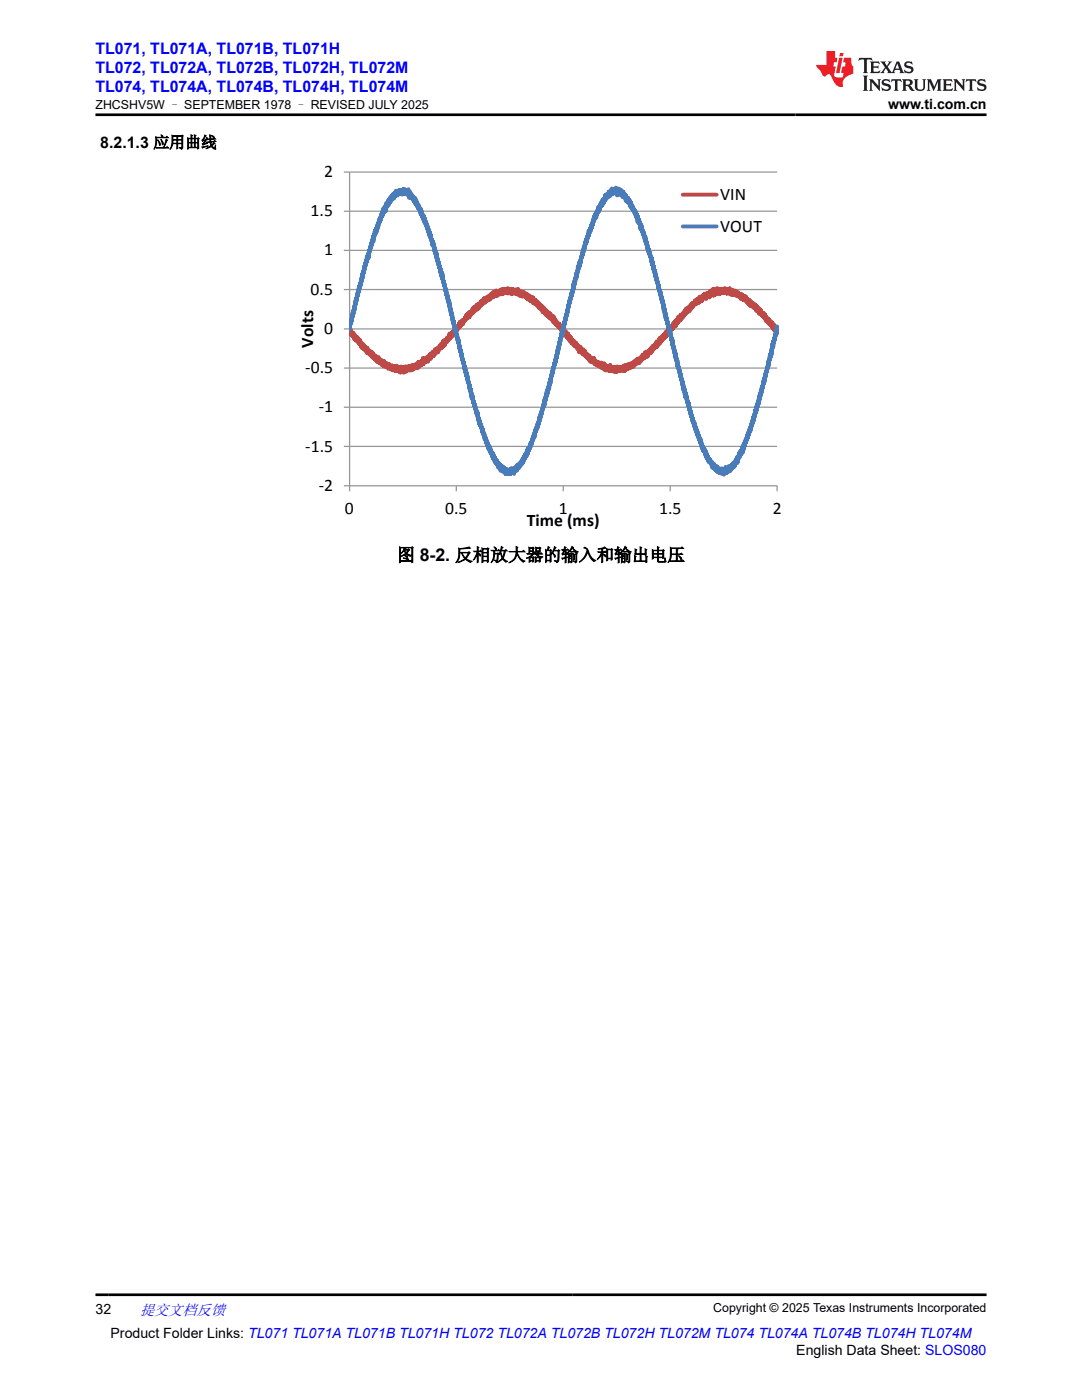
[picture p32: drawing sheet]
<svg xmlns="http://www.w3.org/2000/svg" width="216mm" height="279mm" viewBox="0 0 216 279" stroke-linecap="round" stroke-linejoin="round" font-family="sans-serif">
<defs><g id="words">
<g font-size="3.5">
<text x="64.7" y="35.3">2</text>
<text x="143.7" y="39.8">VIN</text>
<text x="62" y="43.1">1.5</text>
<text x="143.7" y="46.2">VOUT</text>
<text x="64.7" y="51">1</text>
<text x="62" y="58.8">0.5</text>
<text x="62.5" y="69.4" transform="rotate(-90 62.5 69.4)">Volts</text>
<text x="64.7" y="66.6">0</text>
<text x="60.9" y="74.5">-0.5</text>
<text x="63.6" y="82.3">-1</text>
<text x="60.9" y="90.1">-1.5</text>
<text x="63.6" y="98">-2</text>
<text x="68.8" y="102.5">0</text>
<text x="88.8" y="102.5">0.5</text>
<text x="105.1" y="105">Time (ms)</text>
<text x="111.5" y="102.5">1</text>
<text x="131.5" y="102.5">1.5</text>
<text x="154.2" y="102.5">2</text>
<text x="79.2" y="112">图 8-2. 反相放大器的输入和输出电压</text>
</g>
<g font-size="3.2" fill="#00f">
<text x="19" y="10.7">TL071, TL071A, TL071B, TL071H</text>
<text x="19" y="14.5">TL072, TL072A, TL072B, TL072H, TL072M</text>
<text x="19" y="18.3">TL074, TL074A, TL074B, TL074H, TL074M</text>
</g>
<text font-size="3.2" x="20" y="29.5">8.2.1.3 应用曲线</text>
<text font-size="3" fill="#00f" x="27.9" y="262.4">提交文档反馈</text>
<g font-size="2.8">
<text x="177.2" y="21.7">www.ti.com.cn</text>
<text x="19" y="262.1">32</text>
<text x="22.1" y="266.9">Product Folder Links: TL071 TL071A TL071B TL071H TL072 TL072A TL072B TL072H TL072M TL074 TL074A TL074B TL074H TL074M</text>
<text x="158.9" y="270.3">English Data Sheet: SLOS080</text>
</g>
<g font-size="2.5">
<text x="19" y="21.8">ZHCSHV5W – SEPTEMBER 1978 – REVISED JULY 2025</text>
<text x="142.3" y="261.8">Copyright © 2025 Texas Instruments Incorporated</text>
</g>
</g></defs>
<g fill="none" stroke="#979797" stroke-width=".25">
<path d="M68.6 34.3h86.5M69.8 34.3v63.7M68.6 57.8h86.5M68.6 50h86.5M68.6 42.2h86.5M68.6 73.5h86.5M68.6 65.6h86.5M68.6 89.1h86.5M68.6 81.3h86.5M68.6 96.9h86.5v1.1M91.1 96.9v1.1M112.4 96.9v1.1"/>
<path d="M133.7 96.9v1.1"/>
</g>
<g fill="none" stroke="#bd4a47" stroke-width=".76">
<path d="M136.2 38.9h6.8M98.1 58.6l-.1 .8-.1-.7v1v-.8l-.1 .8-.1-.8-.1 .9v-.8l-.1 .7-.1-.5v.6l-.1-.6v.8l-.1-.8v.8l-.1-.5v.5v-.5l-.1 .6v-.6l-.1 .6-.1-.4v.6v-.6l-.1 .8v-1l-.1 .8v-.8l-.1 1-.1-.7v.8v-.6l-.1 .6v-.6l-.1 .8-.1-.8-.1 .9v-.8v.7l-.1-.5-.1 .8v-.5v.5l-.1-.5v.6l-.1-.6v.5v-.3l-.1 .8v-1l-.2 1.1v-.8v.5l-.1-.5-.1 .5v-.6l-.1 1.1v-.7l-.1 .7v-.8v.6l-.1-.5v1v-.8l-.2 .6v-.8v.8v-.5l-.1 .8-.1-.6v.8v-1.1v.9l-.2-.6v.8v-.5l-.1 .6-.1-.4v.6l-.1-.5-.1 .7-.1-.7v1v-1l-.1 1v-1l-.1 1.1v-.6l-.1 .5v-.7v.8l-.1-.8-.1 .8v-.6l-.1 .8-.1-.8v.8v-.3l-.1 .4v-.4l-.1 .6v-.5l-.1 .7-.1-.4v.5v-.5v.5l-.1-.3v.5v-.5l-.1 .5M103.7 59l.1-.6v.5l.1-.5v.5l.1-.5v.5v-.6v.4v-.6l.1 .9v-.6v.6l.1-.6v.8l.1-.6v.4v-.6v.5l.1-.5v.5l.1-.5v.6v-.7l.2 .9v-.6l.1 .6v-.5l.1 .5v-.6l.1 .8v-.7l.1 .8v-.6v.5l.1-.5v.8l.1-1v.8l.1-.6v.9v-.8l.1 .7 .1-.5v.5l.1-.7 .1 1 .1-.8v.9l.1-.9 .2 .9 .1-.7v.7v-.7v1.1l.1-1.1v1.1l.1-.8 .1 .9v-.9l.1 .8v-.7v.7l.1-.7v.8l.1-.5v.5l.1-.6v.6v-.5v.7v-.7l.1 .8 .1-.6v.6l.1-.6 .1 .9v-.7l.1 .7 .1-.6v1v-1l.1 1 .1-.8v.8l.1-.7v.8l.1-.8 .1 .8v-.6v.6l.1-.6 .1 1.2v-1.1l.1 .8v-.6v.6l.1-.6 .1 .8 .1-.5v.8v-.8l.1 1.1 .1-.9 .1 1.1 .1-1v.6l.1-.4 .1 .9v-.8l.1 .7v-.5M103.7 58.9v.1l-.1-1v.6v-.3v.4l-.1-.7v.9v-.6l-.1 .4v-1.1l-.1 .8v-.4v.6v-.8l-.1 .8v-.8l-.1 .9v-.7l-.1 .6-.1-.8v.8l-.1-.8v.6l-.1-.4v.6l-.1-.6-.1 .4v-.6v.6v-.6l-.1 .8-.1-1v.8l-.1-.6v.6l-.1-.6v.9l-.1-1.1v1l-.1-1-.1 .8v-.6l-.1 .5v-.7v.8l-.1-.8-.1 1-.1-1-.1 .8v-.9v1.1v-1l-.1 .8v-.6l-.1 .6v-.8l-.1 .8v-.6v.6v-.6l-.1 .6v-.5v.5v-.4l-.1 .4v-.4l-.1 .4v-.4v.4v-.6l-.2 .8v-1v.8l-.1-.4-.1 .4v-.4v.7l-.1-.9-.1 .9-.1-.9-.2 .9v-.6v.6l-.1-.6v.5l-.1-.5v.5v-.6v.6l-.1-.3v.4v-.6l-.1 .8v-.8l-.1 .9v-.9l-.1 .8v-.6v.6l-.1-.5v.5l-.1-.5v.6v-1l-.2 1v-.6v.6l-.1-.6-.1 .8v-.6l-.1 .4-.1-.7v1.1l-.1-1-.1 .8-.1-.5v.7v-.8v.4M143.4 58v.4l.2-.8v1.1l.1-1.1v1l.1-1 .1 .8v-.8l.1 .8 .1-.6 .1 .6v-.6v.5v-.7v.7v-.5l.1 .6v-.6l.1 .6v-.8v.8l.1-.6 .1 .6v-.9l.1 .9v-.6l.1 .6v-.6l.1 .5v-.7l.1 1v-.8l.1 .8v-.8v.6v-.6v.8v-.8l.2 .6v-.8v.8l.1-.4v.4l.1-.4v.6l.1-1.1 .1 1.2 .1-.9v.6l.1-.4v.6v-.6l.1 .6v-.8v1.1l.1-.9v.9l.1-.9v.9l.1-.9v.9l.1-.8v.8l.1-.6v.6l.1-.9v.7l.1-.4v.4l.1-.4v.4v-.4l.1 .7v-.6l.2 .6v-.6l.1 .6 .1-.7v.7l.1-.4v.6l.1-.6v.6v-.6l.1 .8v-.7l.1 .7v-.7l.1 1v-.7v.5l.1-.8 .1 .8 .1-.8 .1 1.1 .1-.8v.8l.1-.6v.6l.1-.4 .1 .4v-.8v.7v-.7l.1 .8 .1-.6v.6l.1-.6v.8v-.6v.9l.1-.8v.5l.1-.3v.3v-.2M143.4 58.3v-.7v1l-.1-.8v.8l-.1-.8-.1 .6v-.9v.9l-.1-.5-.1 .8v-.9l-.1 .9v-.7v.7l-.1-1.1v1.3l-.2-1.3-.1 1.4-.1-1.4-.1 1.1-.1-.6v.8l-.1-.8-.1 .8-.1-.9-.1 1.2v-1.1l-.1 1.1-.1-.9v1.1v-.8v.4l-.1-.6-.1 .6v-.6l-.1 .8v-.8l-.1 .8v-.6v.6v-.6v.6l-.1-.5v.7l-.1-.7v1v-.8v.3l-.1-.5v.8l-.1-.9-.1 .8-.1-.7-.1 .8v-.6v.6l-.1-.5v.4v-.5l-.2 1.1v-1l-.1 1.1v-.7v.6v-.6v.6l-.1-.6-.1 .6-.1-.6-.1 .9v-1.1v.9l-.1-.4v.6l-.1-.6v.8v-.8l-.1 .8v-.8l-.2 .8v-.8l-.1 .9-.1-.8-.1 1-.1-.8v.8l-.1-.7v.7l-.1-.3-.1 .3v-.3l-.1 .7-.1-.7-.1 .9-.1-.8-.2 1.3-.1-.8M149.1 60v-.3l.1 .6 .1-.3v.6l.1-.6v.8v-.8l.1 .6v-.8l.1 1.1v-.9l.1 1.1 .1-1 .1 1v-.8l.1 .8v-.5l.1 .5v-.6v.6l.1-.6v.7v-.7l.1 .9 .1-.8v.8l.1-.6 .1 .8v-.7l.1 .7v-.8l.1 .8 .1-.7v1.1l.1-.9 .1 .8v-.8v.6v-.3v.5v-.5l.2 .8v-.8l.1 1.1v-.8l.1 .9v-.9l.1 .8 .1-.8v.9v-.6l.1 .6v-.7l.2 1.1 .1-.7v.7l.1-.5v.6l.1-.6v.8l.1-.8 .1 .9 .1-.6v.8l.1-.8v.8v-.8l.1 1.3 .1-.8v.6v-.5l.1 .7v-.7l.1 .8 .1-.6 .1 .6v-.6v.9l.1-.8 .1 1 .1-.8 .1 .9v-.6l.1 .6v-.4v.4l.1-.6v.8v-.6l.1 .9 .1-.9 .1 1.1v-1l.1 1.1v-.8l.1 .8v-.6v.5l.1-.2v.6v-1.1v1v-.6l.1 .7v-.9l.1 1.1v-.8M69.7 65.9l.1-.1v.6v-.5l.1 .7 .1-.8v.9v-.8l.2 1.1v-.8l.1 .8v-.6l.1 .8 .1-.8v.9l.1-.7 .1 1.1 .1-.8 .2 1.1v-.8l.2 .8v-.5l.1 .5v-.5v.5v-.7l.1 .7v-.7v1v-.6l.1 .6 .1-.5v.8l.1-.8v.8l.1-.8 .1 1v-.7l.1 1 .1-.8v1.1v-1l.2 1.1 .1-.9v.9l.1-.7v.7l.1-.7v.7l.1-.4v.6v-.6l.1 .7v-.6v.5l.1-.5v.8v-.6l.1 .6 .2-.6v1.1v-1.1l.1 1.1 .1-1 .1 1.1 .1-.8v.7l.1-.5 .1 .8v-.6l.1 .6 .1-.6 .1 .9v-.9l.1 1.1 .1-.8 .1 .8 .1-.8v.9l.1-.6 .1 .8 .1-.7v.8v-.8l.1 .8v-.6l.2 .8v-.8l.1 .9 .1-.4v.6v-.8v.8v-.5l.1 .3M75.4 71.7v.3v-.4l.1 .8v-1.1l.1 1.1v-.8v.8l.1-.5v.5v-.5l.1 .5v-.7l.1 .7v-.7l.2 1.1v-.9l.1 .8v-.7l.1 .5 .1-.5 .1 1v-1l.1 1.1v-1.1v1v-1l.1 1v-.8l.1 .9v-.7v.7v-.7l.1 .7v-.6l.1 .6v-.6l.1 .6v-.6l.1 .8v-.5l.1 .5v-.6v.6l.1-.5 .1 .8v-.9l.1 .6v-.6v.6v-.6l.1 .6v-.5v.5l.1-.5v.6l.1-.4 .1 .8v-.8l.1 .5 .1-.4v.5l.1-.6v.8v-.8l.1 .9v-.8v.5l.1-.5v.5v-.5l.1 .5v-.3v.6l.2-.8v1l.1-.8v.8l.1-.8v.8l.1-.8v.8v-1.1v1.1l.1-.8 .1 .6v-.6l.1 .6v-.8v.8l.1-.6v.8v-.7l.1 .7v-.7l.1 .8v-.9l.1 .8 .1-.5v.8l.1-1.3 .1 1.1v-.8v.7l.1-.7 .1 .7 .1-.8v.9l.1-.8v1v-1.1l.1 .6v-.6v.8l.1-.7 .1 .7 .1-1v1v-.8l.1 .9 .1-1.1v.5M86.7 70.2v.4v-.6l-.2 1.1v-.9l-.1 .7v-.7l-.1 .9v-.6v.6l-.2-.6v.6v-.6l-.1 .9v-.8v1l-.1-1-.1 .8-.1-.6-.1 .9v-.6l-.1 .6-.1-.6v1.1v-.9v.7l-.1-.7-.1 .7-.1-.7-.1 .9v-.8v.6l-.1-.4v.6v-.5l-.1 .5v-.6v.6l-.1-.6-.1 .8v-.7l-.1 1-.1-1.3v1.3l-.1-.8-.1 .9-.1-.6v.6l-.1-.8-.1 1v-.8l-.1 .8-.1-.6v.7l-.1-.9-.2 1.2-.1-1v.9l-.1-.6-.1 .6v-.6l-.1 .7v-.6l-.1 .6v-.7v.7l-.1-.6v.6v-.6l-.1 .8-.1-.8-.2 1v-.8l-.1 .8v-1l-.2 1.1-.1-.9v.8l-.1-.8v.9v-.8l-.1 .8v-.6v.6l-.1-.6v.5l-.1-.5v.6v-.8l-.2 .8v-.8v.7v-.5l-.1 .5-.1-.5-.1 .8v-.7M92.4 64.2v.5v-.8v.8l-.1-.6v.6l-.1-.8v.8v-.5v.6l-.1-.6v.6v-.6l-.1 .8-.1-.8v.8v-.8l-.1 1v-1l-.1 1-.1-.7v.8v-.8l-.1 1.1-.1-.6-.1 .6v-.4l-.1 .7v-.4v.3v-.5l-.1 .6v-.6v.6l-.1-.6v.8l-.1-.8v.8v-.6l-.1 .6v-.3v.4l-.1-.4-.1 .8v-.7l-.1 1v-.7v.5l-.1-.5-.1 .7v-.7v.8v-.6l-.1 .6-.1-.6v.6v-.4l-.1 .6v-.6v.7l-.1-.6v.8l-.1-.6v.8l-.1-1.1-.1 .9v-.3l-.1 .5v-.5l-.1 .8-.1-.7v.7v-.5v.6v-.8l-.1 1v-.8l-.1 .8-.1-.6-.1 .7-.1-.4v.6v-.6l-.1 .9v-.8v1l-.2-1.1v.9v-.9v.9v-.8l-.2 1.1v-.8l-.1 .8v-.8v.5l-.1-.3v.9v-.9l-.2 .9v-.4l-.1 .4v-.4l-.1 .4v-.4l-.2 .9v-.6l-.1 .9-.1-.8-.1 .8v-.8l-.1 .8v-.6l-.1 .8-.1-.7-.1 .8v-.9v1.1l-.1-.6v.1M109.4 63v-.5l.1 .6v-.8l.1 1.1 .1-.9v.8l.1-.7 .1 .8v-.4l.1 .7v-.9l.1 .9 .1-.6v.8v-.8l.1 .8v-.6l.1 .6v-.8v1.3v-1.3l.1 1.1 .1-.9 .1 1.1v-.7v.7l.1-.7v1l.1-.6 .1 .7v-.4l.1 .4v-.6l.2 .8 .1-.5v.7v-.7l.1 .8 .1-.6v.8l.1-.8 .1 .9v-.6l.1 .8v-.6v.7l.1-.6 .1 .5v-.5v.6v-.7v.7v-.4l.1 .6v-.5l.1 .6v-.6v.8v-.9l.1 1.1 .1-.8 .1 .9v-.6l.2 .8v-.7l.1 .7v-.5v.3v-.6v1.1l.2-.8v.9l.2-.7v.9v-.9l.1 1.1 .1-.7 .1 1v-1v.8l.2-.6v.9v-.6v.5v-.5l.1 .5 .1-.7v1.1l.1-.7v.9l.1-.8 .1 .5v-.5v.8l.1-.3v.5l.1-.5v.5v-.5l.1 .6v-.6v.8l.1-1v.7l.1-.4v.5v-.5l.1 .5v-.5v.7l.1-.7v1v-.8v.6l.1-.4 .1 .6v-.6v.9l.1-.8v.6v-.4l.1 .4v-.4l.1 .9v-.9l.1 1.2v-.9l.2 .8v-.8v.9l.1-1.1v1.1v-.5l.1 .4v-.5v.6l.1-.6 .1 .8v-.7v.8l.1-.8v.8l.1-.9v.9l.1-.4 .1 .7 .1-.6v.6v-.9v.9l.1-.4 .1 .4 .1-.4v.8v-.7v.7l.1-.7v.8v-.8l.2 1 .1-.7v.5l.1-.5v1v-1l.1 .8 .1-.6 .1 1.1v-.8v.6l.1-.6 .1 .8v-.6l.1 .6v-.8l.1 .8v-.8l.2 1 .1-1 .1 1.3 .1-.8 .1 .9 .1-.8 .1 .8 .1-.6v.8l.2-.8v.8l.1-.6v.6l.1-.6v.7v-.6l.1 .5v-.6l.1 .7v-.6v.6v-.6v.6l.1-.6 .1 .6v-.6v.8l.1-.9v.7l.1-.6v.9l.1-.9 .2 1.1v-.9v.9l.1-.9 .1 .7v-.9l.1 1.4v-.6"/>
<path d="M126.4 73.1v-.6l-.1 .6v-.6l-.1 .5v-.5v.6v-.6l-.1 .6v-.6v.8v-.8v.6l-.1-.4-.1 .6v-.8l-.1 .9-.1-.7v.7v-.7v.6v-.6l-.2 .7-.1-.6v.8l-.1-.9v.9v-.8l-.1 .8v-.6l-.1 .6-.1-.5v.7v-.8l-.1 .6-.1-.6v.6v-.6v.8v-1l-.1 1.3-.1-1-.1 1v-.8l-.1 .5v-.8l-.2 .9v-.6l-.1 .6v-.6v.6l-.1-.3v.3v-.5l-.1 .5v-.6v.6v-.6l-.1 .5v-.5l-.1 .6-.1-.6-.1 .8v-.8l-.1 .6v-.6l-.1 .5-.1-.5v.6l-.1-.8v1.1l-.1-.9-.1 .9v-.8l-.1 .8v-.9l-.2 .9-.1-.9-.1 .8v-.8l-.2 .8v-.8l-.1 .8v-.8v.6l-.1-.6-.1 .6v-.8l-.1 1v-1.3l-.1 1.3-.1-1.1v.8v-.8l-.1 .8v-.8l-.1 .9-.1-.8v.7v-.7l-.1 .7v-.5l-.1 .6v-.6v.6v-.8l-.1 .5-.1-.6v.9l-.1-1.1-.1 .6M137.7 61.6v-.7l-.1 1.1-.1-.8v1l-.1-.8v.6l-.1-.6v.8v-.8l-.1 .6v-.6v.8v-.6l-.1 .7v-.6l-.2 .8v-.9v.9l-.1-.6-.1 .7v-.7l-.1 .9v-.6l-.2 .9v-.8l-.1 1-.1-.7v.8v-.8v.7l-.1-.7-.1 .8v-.6l-.1 .8v-.8l-.1 1.1v-.8l-.1 .8v-.8l-.1 .8-.1-.8-.1 1.1-.1-.9v.9v-.5l-.1 .7v-.7v.7v-.7l-.1 .8-.1-.8v.7v-.5l-.1 1.1v-1.1v1.1v-.9l-.2 .7v-.7v1.1l-.1-1v.8v-.5l-.1 .7v-.7l-.1 .8-.1-.8v1.1v-.9l-.2 1.1v-.6v.6l-.1-.6v.4l-.1-.4v.6l-.1-.6-.2 1v-.6l-.1 .6v-.7l-.1 1.1-.1-.8-.1 .8v-.7v.7l-.1-.5v.5l-.1-.4v.7v-.5v.8l-.1-.8-.1 .6v-.8l-.1 1.1-.1-.6-.1 .8v-.8l-.1 1-.1-.7v.5l-.1-.5v.8v-.8l-.1 .8-.1-.6v.8v-.8v.9v-.8l-.2 1.1v-.9l-.1 .6v-.6v.8l-.1-.8-.1 1.3-.1-.8-.1 .9-.1-.6-.1 .6v-.6v.9l-.1-1.1v1.1l-.1-.8v.8l-.1-.6v.8v-.8l-.2 .9v-.6v.6l-.1-.6v.5l-.1-.3v.6v-.6l-.1 .7-.1-.7-.1 1.1v-.7l-.1 .7-.1-.7v.7v-.8v1.1l-.1-.7v.5l-.1-.5v.7v-.8l-.1 .8-.1-.7-.1 1v-.8l-.1 1.1-.1-.8-.1 1-.1-1.1v.9l-.1-.8v.6v-.3l-.1 .5v-.5v.7l-.1-.7v.7v-1v.8v-.3l-.1 .5v-.7l-.1 .8v-.8v1l-.2-.8-.1 .8v-.8v.9l-.1-.6v.6v-.4l-.1 .4v-.4l-.1 .7v-.7l-.1 .9v-.6l-.1 .6v-.6l-.1 .6-.1-.6v.9v-.8l-.1 .8-.1-.9-.1 .9-.1-.6v.5v-.4l-.1 .5v-.5v.5v-.5v.5v-.8l-.1 1v-.7l-.1 .8-.1-.8-.1 .8-.1-.6-.1 .9v-.7v.7v-.3M154.7 65.6v-.3l.1 .5v-.5v.8l.1-.5v.6v-.7l.1 1.1 .1-.8v.3"/>
</g>
<g fill="none" stroke="#497dba" stroke-width=".76">
<path d="M81.1 38.4v-.2v.5v-.8v.8l.1-.5v.7l.1-.7v.7l.1-.7 .1 .7v-1.1l.1 1.7v-1v.7l.1-.8 .1 .8v-1v1.1v-.8l.1 1v-1.1l.1 1.1 .1-.5 .1 .5v-.6v.7v-.6l.1 .8 .1-.6v.7l.1-.7v.7v-.6l.1 .8v-.6v.8l.1-.8 .1 .9v-.8v1v-1.1l.1 1.2 .1-.8v1l.1-1 .1 1.1v-.6l.1 1v-.8l.2 1.1v-.8l.1 .9v-.4l.1 .6v-.6l.1 .6v-.3v.3l.1-.2v.8l.1-.9 .1 1.2v-.9v.9l.1-.4 .1 .9v-.6l.1 .6v-.5v.5l.1-.3v.8v-.8l.1 .9v-.9v.6v-.5v1.1l.1-.8 .1 .7v-.7l.2 1.5v-.7v.8v-.6l.1 .5v-.4l.1 .8 .1-.4v.7v-.6l.2 1.3v-.8l.2 1.4v-.8v1l.1-.8 .1 .9v-.6v.9l.1-.5 .2 1.5v-.5l.1 .6v-.6v.9v-.8l.1 .8v-.8v.8l.1-.6 .2 1.7v-.3M81.1 38.2v.3l-.1-.4v.6l-.1-.8v.8l-.1-.6-.1 .4v-.6v.6l-.1-.7v.7v-.7l-.1 .6-.1-.6v.9l-.1-.6v.8l-.1-1v.6v-.6v.6l-.1-.6-.1 .6v-.6l-.1 .8-.1-.8-.1 .6v-.6v.8l-.1-.8v.8l-.2-.6v.9l-.1-.6v.5l-.1-.5v.5v-.7l-.1 .8-.1-.9v.8l-.1-.5v.8l-.1-.7-.1 .8-.1-.8v1.1v-.7l-.1 .4v-.6v.8l-.1-.8v.9l-.1-.7-.1 1-.1-.7-.1 1.1-.1-1v1v-.8l-.1 .9-.1-.8v.8l-.1-.6-.1 1.2v-1.1v.8v-.4l-.1 .7v-.7l-.3 1.1v-.5v.6l-.1-.9v1.5v-.9l-.1 .6v-.6l-.1 1.1-.1-.9v.9l-.1-.8v1v-.7v.7l-.1-.5v.6l-.1-.9-.1 1.4-.1-.8v.9v-.6l-.2 1.3v-.5v.5l-.1-.5v.8l-.1-.7v.8v-.8l-.1 1v-.8v.8l-.1-.3-.1 1.1v-.7v.5l-.1-.5v.5v-.1M120.7 39.6l.1-.7v1l.1-.7 .1 .4 .1-.9 .1 .8v-.8l.1 .5v-.5l.1 .6 .1-1.1v1l.1-.8v.6l.1-.8v1l.2-1.3 .1 1 .1-1.3v.9l.1-.6v.8l.1-.9 .1 .9v-.8l.1 .6 .1-.6v.6v-.6l.1 .6 .1-.7 .1 .7v-1.1v1l.1-.5v.6l.1-.6v1.1l.1-1.1v.6v-.6l.1 .6v-.7v.9l.1-1.1v1.3l.1-1v.8l.1-.8 .1 1v-1.1v.9v-.6l.2 .6v-.8l.2 1.1 .1-.6v.9l.1-1.1v1l.1-.8 .1 .9v-.8v.8v-.8l.1 .8v-.6v.8v-.6l.1 .6 .1-.6 .1 1.2v-1.1l.2 1.1v-.8v.5l.1-.3v.9l.1-.9v.8l.1-.7v.8v-.6l.1 .8 .2-.7v1l.1-.6v1.1v-.8l.1 .6v-.8l.2 1.1v-.5l.1 .7v-.7v1l.1-.6 .1 .6M120.7 39v.9l-.1-.3v.7l-.1-.7v1l-.1-.8-.1 1.1-.1-1.1-.1 1.1-.1-.6v.7v-.4v.6l-.1-.5v.5l-.1-.6v.9l-.1-.5-.1 1.1v-.9l-.2 1.1-.1-.9-.1 1.2v-.6l-.1 .9-.1-.4v.9v-.9l-.2 1-.1-.7v.8v-.7l-.1 1v-.7l-.1 1v-.7v.7l-.1-.5-.1 1.3v-.7l-.1 .7-.1-.5-.1 1.1-.1-.6-.1 1.2v-.5l-.1 .4v-.4l-.1 .8v-.6l-.1 1.1v-.9l-.1 1.1v-.5l-.3 1.4v-.6v.7l-.1-.6v1l-.1-.7v.8v-.8l-.1 .8v-.5l-.1 1.3v-.8l-.2 1.3v-.7l-.2 1.4v-.7l-.1 1.1v-.7l-.5 2.4v-.5l-.1 1v-1v1.1v-.8l-.3 1.6v-.9l-.2 1.7v-.5M75.4 45.1v-.5l-.2 1.6v-.8l-.1 1.1-.1-.9-.1 1.1v-.8l-.1 .9v-.6l-.2 1.4v-.6v.6l-.1-.4v1l-.1-1-.1 1.2v-.5l-.2 1.3v-.6l-.1 .9v-.6l-.3 1.4v-.5l-.2 1.7v-.9l-.3 1.4v-.8l-.1 1.6-.1-.8-.2 1.4v-.5l-.1 1v-.8l-.1 1.3-.1-.5-.1 1.4-.1-.8v.9v-.6v1v-.7l-.1 .7v-.4l-.1 .8v-.8v1v-.6l-.1 .7v-.4l-.1 .9v-.5v.7l-.1-.7-.2 1.6v-.6l-.1 .9v-.4l-.2 1.2v-.8l-.2 1.7v-.6l-.1 1.1v-.6l-.2 1.2v-.4l-.1 1.1v-.8l-.1 1.4v-.6v.6l-.1-.6-.1 1.2v-.8l-.1 1v-.3l-.1 1.1v-.5l-.1 .6v-.5v.7v-.7l-.2 1.1v-.1l-.1 .9v-.8l-.1 1v-.3M86.7 50v-.2l.1 .5v-.6l.2 1.2v-.6l.1 1.2v-.8l.1 1.1v-1.2v1.3v-.8l.1 1.2v-.6l.1 1.1 .1-.6v.7l.1-.4v.8v-.4v.5v-.6l.2 .9v-.4l.1 1.1v-.8v.9l.1-.8v1.3l.1-.6v.9l.1-.8 .1 1.1v-1.1l.1 1.9v-.5l.3 1.4 .1-.4 .1 1.2v-.5l.1 1.1 .1-.7 .2 1.5v-.6v1.1l.1-.6v.9l.1-.6 .1 .9v-.6v.9l.1-.8v1.1v-.6l.3 2.2v-.8l.4 2.5 .1-.6 .1 1.4 .1-.5 .1 1.1 .1-.4v.9l.1-.6 .1 1.5 .1-.6 .2 1.6 .1-.6v.9v-.5l.4 2.2 .1-.3v.8v-.5l.1 1v-.7v.8l.1-.6 .2 1.7v-.8v.5M115.1 54.7v-.2v.3l-.1-.3v.9v-.9l-.1 1.1v-.6l-.1 1.2-.1-.6-.1 1.3v-.5l-.1 .8v-.5v.6l-.1-.6v1.1v-.5l-.2 1.4-.1-.6-.1 1.1v-.6v.8v-.7l-.3 1.8v-.7l-.1 .8v-.6l-.1 .8v-.5l-.1 1.4-.1-.6-.1 1.4v-.3l-.6 2.5v-.5v.8v-.8l-.1 1.1v-.5l-.2 1.4v-.4v.3l-.1-.2v1v-.7l-.1 .7v-.5l-.1 .9v-.7l-.2 1.7-.1-.6-.1 1.1v-.7v1v.1l-.1-.3v.5v-.5l-.1 1.3v-.8l-.1 1.2-.1-.4-.2 1.4v-.5v.9l-.1-.7v.9l-.1-.5v.8v-.6l-.1 .9-.1-.4v.6v-.5l-.1 .9v-.3l-.1 1-.1-.7v1l-.1-.5-.2 1.4v-.4l-.1 .9v-.6v.9l-.1-.5v1v-.8l-.1 .9-.1-.4v1.2v-.9l-.2 1.2v-.4v.3M126.4 41.7l.1 .6 .1-.5v.7v-.5l.1 .6v-.5l.1 .8v-.8l.1 .8v-.6v.9v-.7l.2 1v-.7l.1 1.5 .1-1.1 .1 .8v-.3v.5v-.5l.2 .9v-.4v.4l.1-.3v.7v-.7l.1 1v-.5v.9v-.9v.9l.1-.9 .2 1.3v-.4v.5v-.5l.2 1.1v-.6l.1 .6v-.6l.1 1.1v-.8l.2 1.6 .1-.9v1v-.4l.1 .9 .1-.6v.8l.1-.5v1.3v-1l.2 1.6 .1-.8v.8l.1-.3v.4v-.4l.3 1.4v-.5l.1 1.1v-.6l.1 .9v-.9l.1 1.5 .1-.7v.6v-.5l.1 1.4 .1-.8 .2 1.5v-.5l.1 1.2 .1-.9v1.1v-.6l.2 1.4v-.7l.7 3.2v-.5v.8l.1-.8 .2 1.7v-.6l.3 1.7 .1-.4v1.4l.1-.8 .1 1.2v-.7v.4v-.3v1.1l.1-.9 .1 1.7v-.8l.4 1.9v-.5l.2 1.3 .1-.5v.9v-.4l.2 1.4v-.8v.9l.1-.6 .4 2.5v-1.1l.1 1.4v-.5l.2 1.1v-.6v1v-.7l.1 .7v-.5v.9l.1-.4v.9v-.8l.1 1v-1v1.3v-.8l.3 2 .1-.9v1.2v-.8v.8v-.6l.1 1.1 .1-.5 .1 1.1 .1-.3v.5v-.5v.6v-.6l.1 .8v-.5l.1 1v-.5v.6v-.6l.1 .9v-.6l.3 1.6v-.5v.8v-.6v.7l.1-.6v1v-.7l.1 1.1v-.6v.5v-.5v.5l.1-.3v.6v-.5v.6v-.6l.1 .8v-.6l.1 1.5v-1.1l.2 1.3v-.6l.1 1.2 .1-.5 .1 1v-.5v.5l.1-.5v.5v-.3l.1 .9v-.6l.1 1.1v-.8l.3 1.9v-.8l.1 1.3v-.7v.5l.1-.3 .1 1.2 .1-.6v.6v-.3l.1 .8 .1-.5 .2 1v-.5v.9l.1-.7v1.2l.1-.6v.9l.1-.6 .3 1.4v-.8v1l.1-.5 .1 .6v-.4l.1 .9v-.8l.1 1.1v-.6l.1 .9 .1-.8 .1 1.3v-.8l.2 1.6 .1-.7 .1 1.1v-.6v.5v-.5l.2 .5v-.5l.2 1.1v-.5l.1 .7v-.7v1l.1-1 .1 1.4 .1-.7v.7l.1-.4v.6v-.6l.2 1.2v-.8v.7l.1-.5 .1 .5v-.5l.1 .8v-.6v.4v-.1v.3v-.3l.1 .3v-.6l.1 .7 .1-.3v.7v-.7l.1 1.1v-1.1l.1 1.1 .2-.8 .1 .8v-.8v1v-.6l.1 .7 .1-.6v.6v-.7v.9l.1-.6 .1 .4v-.6v1v-1l.1 1v-.8l.1 .9 .1-.9 .1 1.1v-.8l.1 .8v-.7v.7v-.7v.7l.2-.7v.8v-.8l.2 .8 .1-.9 .1 1.1 .1-.8v.6l.1-.9 .1 .9v-.6l.1 .6 .1-.6v.9v-.7v.3v-.3l.1 .3v-.5l.1 .5 .1-.5v.5v-1.1v1.2l.1-.9 .1 .8v-.7v.7l.1-.8 .1 .8 .1-1 .1 .8v-1.1v1l.1-.7 .1 .7v-.8v.8v-.8l.2 .8 .1-1.1 .1 .7 .1-.9v.8l.1-1v.7v-.7l.1 .7v-.7l.1 .7 .1-.7v.5v-.8v1l.1-1v.8v-.9l.1 .6 .2-.9v.4v-.6v.6v-.6l.1 .5v-.8v.8l.1-1 .1 1.3v-1.3l.1 .8 .1-1.1v.6v-.9l.1 .6v-.6l.1 .8v-1.1v.8l.1-.8v.6l.1-.6v.6l.1-.9v.8v-1l.2 .5v-1.1l.1 1.3v-1.3l.1 .6v-.8l.1 .8v-1.2v.6l.1-.6 .1 .6 .1-1.1v.5v-.7v.7v-.5l.1 .3 .3-1.2M136.2 45.2h6.8M92.4 71.7l.2 1.9v-.8l.1 1 .1-.5v.9v-.6l.1 .8v-.6l.1 1.1 .1-.7v1v-.7l.2 1.5v-1l.1 1.3v-.7l.1 1v-.5l.2 1.3v-.7v1v-.8l.2 1.6 .1-.7 .1 1.6v-.8l.1 1 .1-.5v.6v-.6v.8l.1-.8v1.1v-.8v.9l.1-.4v.7l.1-.4 .2 1.2v-.4l.1 .9v-.3l.1 .5v-.5l.2 1.2 .1-.6 .1 1.3v-1v1.3l.1-.3v.6l.1-.6 .1 1.2 .1-.6v.8v-.5l.3 1.3v-.5l.1 .9v-.9v.8v-.3v.4v-.4l.1 .4v-.6v.9v-.7l.3 1.4 .1-.5v1.1l.1-.6v.7l.1-.6 .1 1v-.5l.1 .9v-.4l.1 .6v-.8l.2 1.4v-.8l.1 1.1 .1-.6v.6l.1-.6v.8v-.8l.1 1.1v-.5l.1 .7v-.8l.2 1.1v-.5M109.4 77.4l-.1 .9v-.8v.8l-.1-.5v1l-.1-.7v.8v-.8l-.1 1.1v-.3v.5l-.1-.5-.1 1.3v-.6l-.1 1.2v-1.2v.7l-.1-.4v.6v-.6l-.2 1.7v-.8v.6v-.3l-.4 1.6v-.6v.9l-.1-.5-.2 1.4-.1-.7-.1 1.4v-1v1v-.5v.6v-.6l-.2 1.2v-.7l-.2 1.2-.1-.5v.7l-.1-.5v.6l-.1-.4-.1 1.2v-.6l-.1 1.1-.1-.6-.1 .9v-.6v.7l-.1-.4-.1 .6v-.3v.6l-.1-.5v.5v-.3v.3v-.1l-.1 .6v-.6l-.1 1.1-.1-.8-.1 1.1-.1-.5v.6v-.4v.6v-.6l-.1 .6v-.6l-.1 .7-.1-.4v.9v-.9l-.2 1.4v-1l-.1 1v-.5v.5l-.1-.3-.1 .7-.1-.7v.7v-.6l-.1 1v-.7l-.1 .7v-.5v.8l-.1-.8-.1 1.1-.1-.8v.9v-.7l-.1 .9-.1-.6-.2 .9v-.6l-.1 .5M155.1 65.2l-.1 .7v-.6v.6v-.3l-.7 3v-.5v1.1v-1.1l-.2 1.4v-.9l-.2 2.5v-1.1l-.3 1.7v-.8l-.2 1.9v-.8v1l-.1-1v1.1v-.7v.9l-.1-.5-.4 2.1v-.7v1v-.7l-.1 .7v-.3l-.2 1.1v-.7v1v-.8v.6l-.1-.5v.5v-.3v.8v-.3l-.1 .4v-.4l-.2 1.4v-.5l-.1 .9v-.7l-.2 1.4v-1v1.1v-.3l-.1 .5v-.6l-.1 1.2-.1-.8-.1 1.7v-.9l-.2 1.4v-.8l-.1 1.3-.1-.8-.1 1.1v-.8v1.1v-.8l-.1 1v-.7l-.1 1-.1-.6v1.1l-.1-.5-.1 .8v-.3l-.1 .9v-.9v.9v-.5l-.1 1-.1-.7v.8l-.1-.6v.9l-.1-.4v.7l-.1-.4-.1 1.2-.1-.8-.1 1v-.6l-.1 1.1v-.7v.7l-.1-.5-.1 .9v-.6v.9l-.1-.7v.7v-.4v.3v-.3v.1"/>
<path d="M98.1 90.7v-.5v.6v-.6l.2 .9v-.6v.9l.1-.9v.9l.1-.7v.9l.1-.6 .1 1.2 .1-.9v.8v-.5l.1 .6v-.6l.1 .9 .1-.7v.6v-.5l.2 1v-.7l.1 1.1 .1-.9v.9l.1-.8 .1 1 .1-.6 .1 1.1 .1-1.1v.7v-.6l.2 1v-1v.8l.1-.6v.9v-.8l.1 .7 .1-.8 .1 1.1v-.8v.6l.1-.6 .1 .8v-.7v1l.1-1 .1 .8v-.8l.1 .7v-.7l.1 .8 .1-.6v.8v-.6l.1 .3v-.5l.1 .8 .1-.8v.8l.1-1v.8l.1-.6 .1 .8v-.8v.8l.1-1.1 .1 .9v-.8l.1 .8v-.8v.7l.2-.8v.9v-.4l.1 .3 .1-.7v1v-1.3v1l.1-1 .1 .8v-.6v.3v-.5l.1 .5v-.5v.5l.1-.6v.6v-.3l.1 .1v-.7v1.1l.2-1.3v.9v-.7v.4l.1-.6v.6l.1-.6v.6l.1-.4v.4l.1-.9"/>
</g>
<path d="M171.5 11.6l-.2 .5 .5-.2h.6v.1v2.2l-.2 .4h1l-.2-.4v-2.2v-.1h.5l.6 .2-.2-.5zM173.6 12.3l.2 .4v1.5l-.2 .4h1.9l.1-.6a1.08 1.08 0 0 1-1.3 .2v-.7h.6l.4 .2v-.7l-.4 .2h-.6v-.5l.2-.2a1 1 0 0 1 1 .3l-.1-.5zM175.7 12.3l.9 1.1-1 1.2h.9l-.2-.2 .5-.8 .4 .8-.2 .2h1.6l-.2-.2 .2-.5h.9l.1 .5-.1 .2h.9l-.2-.3-.8-2h-.5l-.9 2.2-.9-1.1 .9-1.1h-.8l.2 .2-.4 .6-.4-.6 .2-.2zM179 12.7l.4 1h-.7zM180.7 12.4a.65 .65 0 0 0-.2 .7 .65 .65 0 0 0 .6 .5l.6 .1 .1 .3a.79 .79 0 0 1-.7 .4 .79 .79 0 0 1-.7-.5l.1 .7 .2-.1a.93 .93 0 0 0 1.1 .1 .93 .93 0 0 0 .4-1 1.46 1.46 0 0 0-1.2-.6l-.1-.3a1.09 1.09 0 0 1 1.2 .2l-.2-.6-.1 .1-.5-.2zM172.2 15.1l.2 .4v2.2l-.2 .4h1l-.2-.4v-2.2l.2-.4zM173.4 15.8l.2 .4v1.5l-.2 .4h.8l-.3-.4 .1-1.3 1.6 1.8v-2l.2-.4h-.7l.1 .2 .1 1.1-1.2-1.3zM176.2 15.9a.65 .65 0 0 0-.2 .8 .65 .65 0 0 0 .6 .4l.6 .2 .1 .2a.79 .79 0 0 1-.7 .4 .79 .79 0 0 1-.7-.5l.1 .7 .2-.1a.93 .93 0 0 0 1.1 .1 .93 .93 0 0 0 .4-.9 1.46 1.46 0 0 0-1.2-.6l-.1-.4a1.09 1.09 0 0 1 1.2 .2l-.1-.6-.2 .1-.5-.1zM177.9 15.8l-.1 .6a.63 .63 0 0 1 .8-.3v1.6l-.3 .4h1l-.2-.4v-1.6a.66 .66 0 0 1 .8 .3l-.1-.6zM180 15.8l.2 .4v1.5l-.2 .4h1l-.2-.2-.1-.7h.5l.1 .2a.79 .79 0 0 0 1.2 .6l-1-.9a.61 .61 0 0 0 .6-.6 .61 .61 0 0 0-.5-.7zM180.8 16.1h.1a.47 .47 0 0 1 .5 .1 .47 .47 0 0 1 .1 .5l-.1 .1-.7 .1zM182.3 15.8l.2 .2a2.27 2.27 0 0 0 .4 2 1.04 1.04 0 0 0 1.7-.7v-1.3l.2-.2h-.8l.2 .4v1.1a.6 .6 0 0 1-.6 .6 .6 .6 0 0 1-.6-.6v-1.1l.3-.4zM184.9 15.8l.2 .4v1.5l-.2 .4h.8l-.3-.4v-1.4l.9 1.9 .9-1.9v1.4l-.3 .4h1l-.2-.4v-1.5l.2-.4h-.8l-.7 1.5-.6-1.5zM188.1 15.8l.2 .4v1.5l-.2 .4h1.9l.1-.6a1.09 1.09 0 0 1-1.3 .2v-.7h.6l.4 .2v-.6l-.4 .2h-.6v-.6l.2-.1a1.01 1.01 0 0 1 1 .3l-.1-.6zM190.2 15.8l.3 .4v1.5l-.3 .4h.8l-.2-.4v-1.3l1.6 1.8v-2l.2-.4h-.7l.2 .2v1.1l-1.2-1.3zM192.8 15.8l-.1 .6a.63 .63 0 0 1 .8-.3v1.6l-.3 .4h1l-.2-.4v-1.6a.66 .66 0 0 1 .8 .3l-.1-.6zM195.2 15.9a.65 .65 0 0 0-.2 .8 .65 .65 0 0 0 .6 .4l.6 .2 .2 .2a.79 .79 0 0 1-.7 .4 .79 .79 0 0 1-.7-.5l.1 .7 .2-.1a.93 .93 0 0 0 1 .1 .93 .93 0 0 0 .5-.9 1.46 1.46 0 0 0-1.3-.6v-.4a1.09 1.09 0 0 1 1.2 .2l-.2-.6-.2 .1-.5-.1z" fill="#231f20"/>
<path d="M164.9 10.2v2.8h-2l.1 .3 .8 1a.95 .95 0 0 0 1 .9 .59 .59 0 0 1 .5-.4 .59 .59 0 0 1 .5 .4l.4 .7a1.59 1.59 0 0 0 2.1 1.4 1.61 1.61 0 0 1 1-2.3l1-.3-.1-1.5a1.59 1.59 0 0 1-.3-1.7h-1.5l-.2 .9h.6l-.2 .9h-.5l-.2 1v.2l.4 .1-.1 .9h-.7a.73 .73 0 0 1-1-.7l.3-1.5h-.5l.1-.9h.5l.2-.9h-.5v-1.3zM167.4 11.5l-.6 3.1h.7l.6-3.1zM167.6 10.6l-.1 .6h.7l.1-.6z" fill="#ed1c24"/>
<path d="M19 22.9h177.8M19 258.4h177.8" fill="none" stroke="#000" stroke-width=".53"/>
<use href="#words"/>
</svg>
